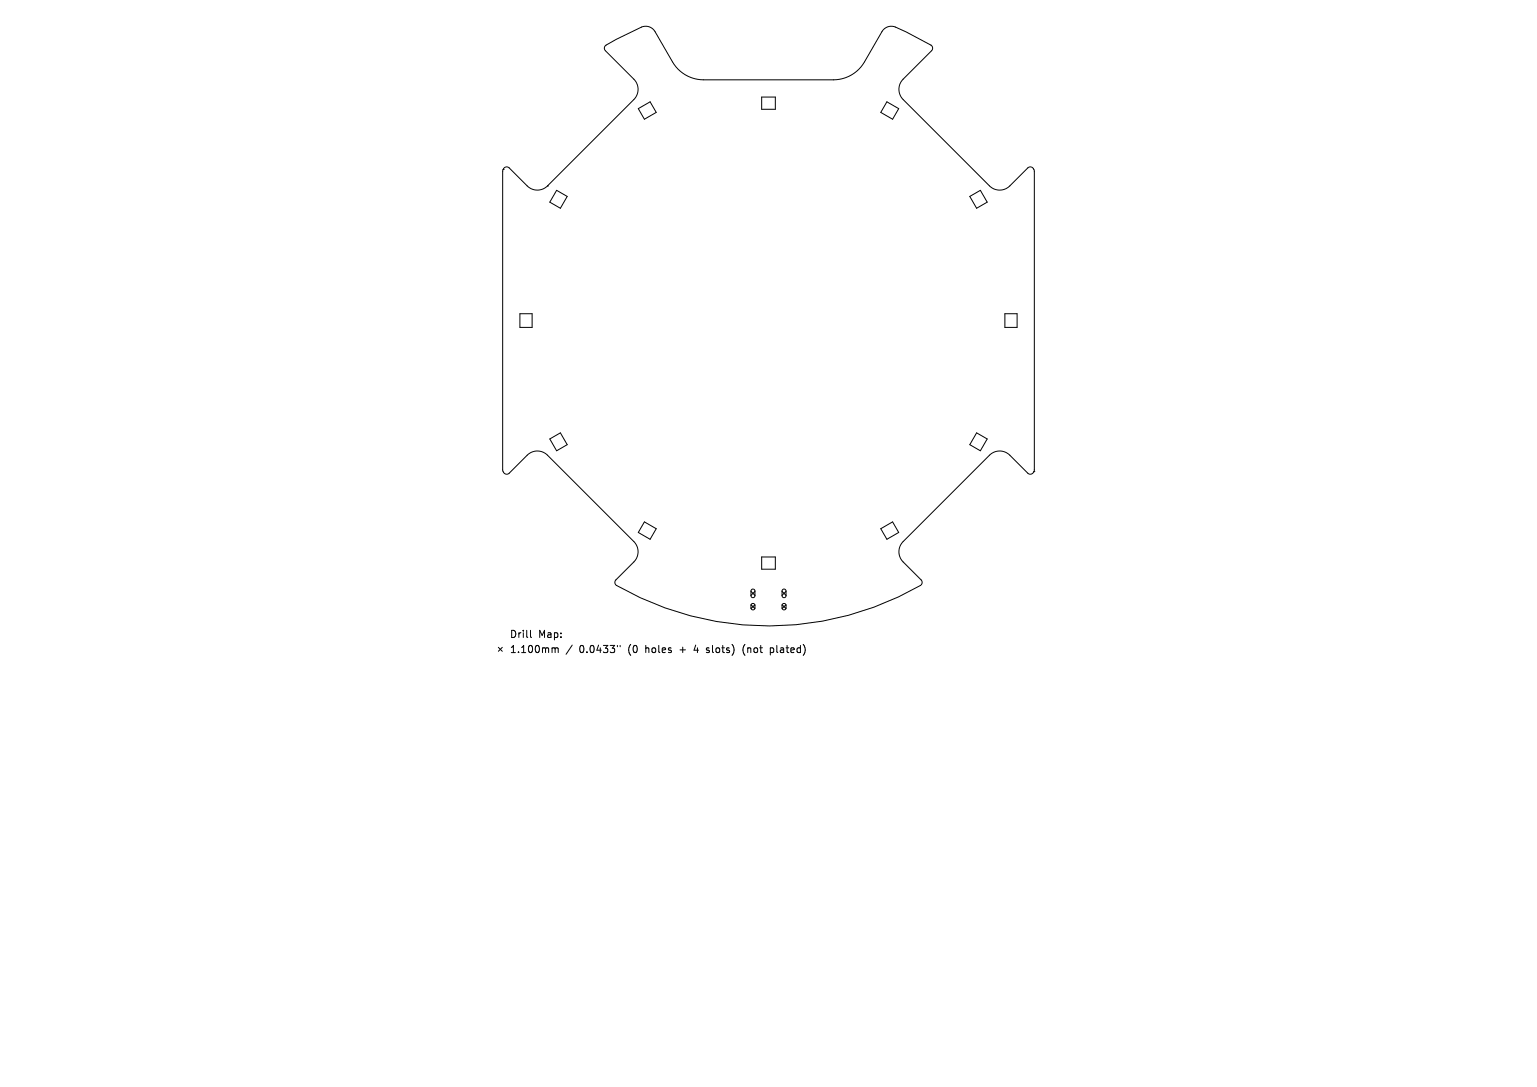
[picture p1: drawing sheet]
<svg xmlns="http://www.w3.org/2000/svg" width="297mm" height="210mm" viewBox="0 0 297 210" stroke-linecap="round" stroke-linejoin="round" font-family="sans-serif">
<defs><g id="words">
<g font-size="1.9">
<text x="98.5" y="123.4">Drill</text>
<text x="104" y="123.4">Map:</text>
<text x="98.5" y="126.3">1.100mm</text>
<text x="112" y="126.3">0.0433&quot;</text>
<text x="121.5" y="126.3">(0</text>
<text x="124.9" y="126.3">holes</text>
<text x="131.7" y="126.3">+</text>
<text x="134.6" y="126.3">4</text>
<text x="137.1" y="126.3">slots)</text>
<text x="144.3" y="126.3">(not</text>
<text x="149.7" y="126.3">plated)</text>
</g>
</g></defs>
<g fill="none" stroke="#000" stroke-width=".19">
<path d="M147.2 18.8h2.6v2.3h-2.6zM171.4 19.7l2.3 1.3-1.2 2-2.3-1.3zM97.2 32.7l-.1 58.1 .2 .5a.69 .69 0 0 0 1.1 .1l3.5-3.5a2.78 2.78 0 0 1 3.9 0l16.7 16.7a2.78 2.78 0 0 1 0 4l-3.5 3.4a.69 .69 0 0 0 .2 1.1 58.4 58.4 0 0 0 58.9-.2l.1-.4-.2-.4-3.5-3.5a2.78 2.78 0 0 1 0-4l16.7-16.7a2.78 2.78 0 0 1 3.9 0l3.5 3.5a.69 .69 0 0 0 1.1-.1l.1-.2M97.2 32.7l.1-.1a.69 .69 0 0 1 1.1-.2l3.5 3.5a2.78 2.78 0 0 0 3.9 0M97.2 32.7h.1M105.8 35.9l16.7-16.7a2.78 2.78 0 0 0 0-3.9l-5.5-5.5a.69 .69 0 0 1 .1-1.1l2-1.1 4.8-2.4a2.08 2.08 0 0 1 2.7 .9l3.3 5.9a6.9 6.9 0 0 0 6.1 3.4h25a6.9 6.9 0 0 0 6.1-3.4l3.3-5.9a2.08 2.08 0 0 1 2.7-.9l2 1 4.8 2.5a.69 .69 0 0 1 .1 1.1l-5.5 5.5a2.78 2.78 0 0 0 0 3.9l16.7 16.7a2.78 2.78 0 0 0 3.9 0l3.5-3.5a.69 .69 0 0 1 1.1 .2l.2 .5-.1 58M105.8 35.9h.1M107.6 36.8l2 1.2-1.3 2.2-2.1-1.1zM123.3 21l2.3-1.3 1.2 2-2.3 1.3zM187.4 38l2-1.2 1.4 2.3-2.1 1.1zM100.5 60.6h2.3v2.7h-2.3zM194.2 60.6h2.3v2.7h-2.3z"/>
<path d="M106.2 84.8l2.1-1.2 1.3 2.3-2 1.2zM188.7 83.6l2.1 1.2-1.4 2.3-2-1.2zM199.8 91.1h.1M124.5 100.8l2.3 1.3-1.2 2.1-2.3-1.3zM145.1 114.3l.8 .7M145.1 116.8l.8 .8M145.2 113.9l.4-.1 .3 .3v1.1l-.3 .3-.3-.1-.2-.2zM145.2 116.7l.4-.1 .3 .2v.7l-.3 .3h-.3l-.2-.2zM145.9 114.3l-.8 .7M145.9 116.8l-.8 .8M147.2 107.6h2.6v2.4h-2.6zM151.1 114.3l.8 .7"/>
<path d="M151.1 116.8l.8 .8M151.2 113.9l.4-.1 .3 .3v1.1l-.3 .3-.3-.1-.2-.2zM151.2 116.7l.4-.1 .3 .2v.7l-.3 .3h-.3l-.2-.2zM151.9 114.3l-.8 .7M151.9 116.8l-.8 .8M170.2 102.1l2.3-1.3 1.2 2.1-2.3 1.3zM96.3 125.1l.8 .7M97.1 125.1l-.8 .7M102.5 121.8v1.2l.2 .2M106.9 125.2l.4 .2M107.3 125.4l.2-.2h.3l.1 .9M107.3 125.4v.7"/>
<path d="M110.6 124.6l-1.2 1.8M119.3 124.7v.3M119.8 124.7v.3M136.5 126l.1 .1M136.6 125.2v.4M143.8 124.8l-.2 .6 .2 .9M148.9 125.2v1.3M148.9 126l.4 .1M149.3 125.2h-.4"/>
</g>
<use href="#words"/>
</svg>
